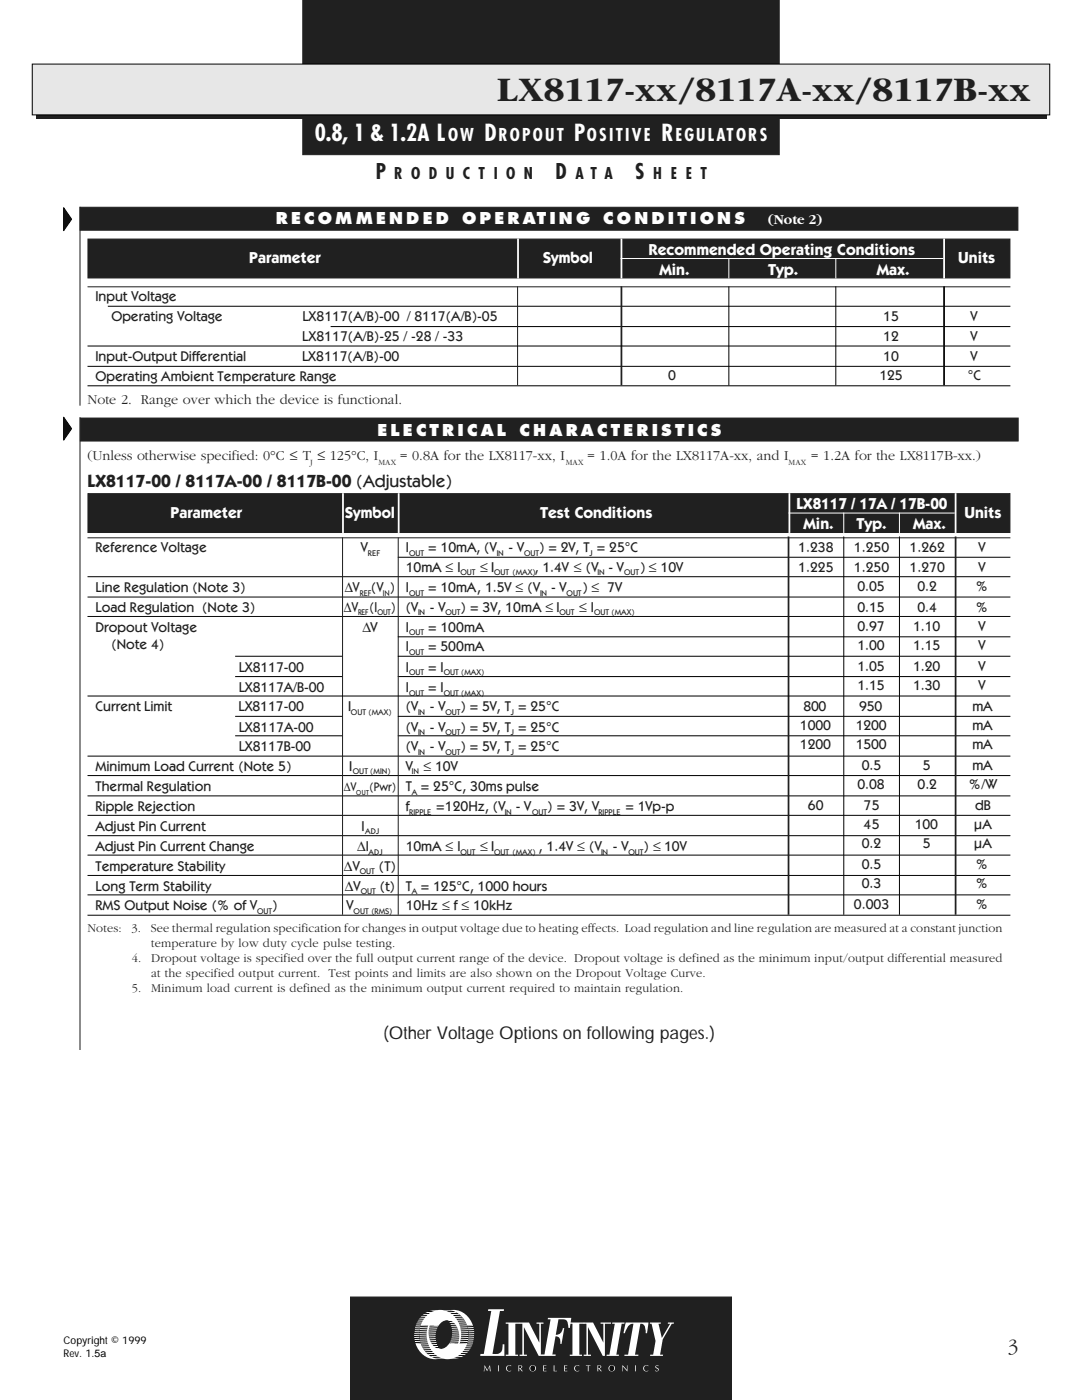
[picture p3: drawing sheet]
<svg xmlns="http://www.w3.org/2000/svg" width="216mm" height="279mm" viewBox="0 0 216 279" stroke-linecap="round" stroke-linejoin="round" font-family="sans-serif">
<defs><g id="words">
<text font-size="6.3" fill="#231f20" x="99.1" y="20.1">LX8117-xx/8117A-xx/8117B-xx</text>
<g font-size="4.6" fill="#fff">
<text x="62.8" y="28.2">0.8, 1 &amp; 1.2A L</text>
<text x="96.7" y="28.2">D</text>
<text x="114.5" y="28.2">P</text>
<text x="132" y="28.2">R</text>
</g>
<g font-size="4.2" fill="#231f20">
<text x="75" y="35.8">P</text>
<text x="110.8" y="35.8">D</text>
<text x="126.7" y="35.8">S</text>
<text x="201.1" y="270.1">3</text>
</g>
<g font-size="3.5" fill="#fff">
<text x="89.4" y="28.2">OW</text>
<text x="99.5" y="28.2">ROPOUT</text>
<text x="117.1" y="28.2">OSITIVE</text>
<text x="134.8" y="28.2">EGULATORS</text>
</g>
<g font-size="3.5" fill="#231f20">
<text x="17.5" y="97.2">LX8117-00 / 8117A-00 / 8117B-00 (Adjustable)</text>
<text x="76.6" y="207.4">(Other Voltage Options on following pages.)</text>
</g>
<g font-size="3.2" fill="#231f20">
<text x="78.7" y="35.8">R O D U C T I O N</text>
<text x="114.8" y="35.8">A T A</text>
<text x="130.4" y="35.8">H E E T</text>
</g>
<g font-size="3.2" fill="#fff">
<text x="55" y="44.8">R E C O M M E N D E D</text>
<text x="92.2" y="44.8">O P E R AT I N G</text>
<text x="120.4" y="44.8">C O N D I T I O N S</text>
<text x="49.7" y="52.6">Parameter</text>
<text x="108.3" y="52.6">Symbol</text>
<text x="129.5" y="50.8">Recommended Operating Conditions</text>
<text x="191.2" y="52.6">Units</text>
<text x="131.6" y="54.9">Min.</text>
<text x="153.3" y="54.9">Typ.</text>
<text x="175" y="54.9">Max.</text>
<text x="75.3" y="87">E L E C T R I C A L</text>
<text x="103.7" y="87">C H A R A C T E R I S T I C S</text>
<text x="158.9" y="101.6">LX8117 / 17A / 17B-00</text>
<text x="34" y="103.4">Parameter</text>
<text x="68.8" y="103.4">Symbol</text>
<text x="107.8" y="103.4">Test Conditions</text>
<text x="160.3" y="105.7">Min.</text>
<text x="170.9" y="105.7">Typ.</text>
<text x="182.2" y="105.7">Max.</text>
<text x="192.4" y="103.4">Units</text>
</g>
<text font-size="2.8" fill="#fff" x="153.3" y="44.8">(Note 2)</text>
<g font-size="2.8" fill="#231f20">
<text x="19" y="60.1">Input Voltage</text>
<text x="22.2" y="64">Operating Voltage</text>
<text x="60.3" y="64">LX8117(A/B)-00 / 8117(A/B)-05</text>
<text x="176.2" y="64">15</text>
<text x="193.7" y="64">V</text>
<text x="60.3" y="68.1">LX8117(A/B)-25 / -28 / -33</text>
<text x="176.2" y="68.1">12</text>
<text x="176.2" y="72">10</text>
<text x="193.7" y="68.1">V</text>
<text x="193.7" y="72">V</text>
<text x="19" y="72.1">Input-Output Differential</text>
<text x="19" y="76">Operating Ambient Temperature Range</text>
<text x="60.3" y="72.1">LX8117(A/B)-00</text>
<text x="133.3" y="75.8">0</text>
<text x="175.5" y="75.8">125</text>
<text x="193.2" y="75.8">°C</text>
<text x="17.5" y="80.6">Note 2. Range over which the device is functional.</text>
<text x="17.5" y="91.7">(Unless otherwise specified: 0°C ≤ T ≤ 125°C, I</text>
<text x="79.8" y="91.7">= 0.8A for the LX8117-xx, I</text>
<text x="117.2" y="91.7">= 1.0A for the LX8117A-xx, and I</text>
<text x="161.8" y="91.7">= 1.2A for the LX8117B-xx.)</text>
<text x="19" y="110.2">Reference Voltage</text>
<text x="72" y="110.2">V</text>
<text x="81" y="110.2">I</text>
<text x="85.4" y="110.2">= 10mA, (V</text>
<text x="101.5" y="110.2">- V</text>
<text x="107.6" y="110.2">) = 2V, T = 25°C</text>
<text x="159.3" y="110.1">1.238</text>
<text x="170.4" y="110.1">1.250</text>
<text x="181.5" y="110.1">1.262</text>
<text x="195.3" y="110.1">V</text>
<text x="19" y="118.2">Line Regulation (Note 3)</text>
<text x="68.8" y="118.2">∆V</text>
<text x="74.1" y="118.2">(V )</text>
<text x="81" y="114.1">10mA ≤ I</text>
<text x="81" y="118.2">I</text>
<text x="85.4" y="118.2">= 10mA, 1.5V ≤ (V</text>
<text x="95.8" y="114.1">≤ I</text>
<text x="106.7" y="114.1">, 1.4V ≤ (V - V</text>
<text x="110" y="118.2">- V</text>
<text x="116.2" y="118.2">) ≤ 7V</text>
<text x="127.7" y="114.1">) ≤ 10V</text>
<text x="159.3" y="114.1">1.225</text>
<text x="170.4" y="114.1">1.250</text>
<text x="171.1" y="118">0.05</text>
<text x="181.5" y="114.1">1.270</text>
<text x="183.1" y="118">0.2</text>
<text x="194.7" y="118">%</text>
<text x="195.3" y="114.1">V</text>
<text x="19" y="122.1">Load Regulation (Note 3)</text>
<text x="68.6" y="122.1">∆V</text>
<text x="73.7" y="122.1">(I</text>
<text x="78" y="122.1">)</text>
<text x="81" y="122.1">(V</text>
<text x="85.8" y="122.1">- V</text>
<text x="91.9" y="122.1">) = 3V, 10mA ≤ I</text>
<text x="115.5" y="122.1">≤ I</text>
<text x="171.1" y="122.1">0.15</text>
<text x="171.1" y="125.9">0.97</text>
<text x="182.2" y="125.9">1.10</text>
<text x="183.1" y="122.1">0.4</text>
<text x="194.7" y="122.1">%</text>
<text x="195.3" y="125.9">V</text>
<text x="19" y="126.1">Dropout Voltage</text>
<text x="22.2" y="129.5">(Note 4)</text>
<text x="72.3" y="126.1">∆V</text>
<text x="81" y="126.1">I</text>
<text x="81" y="130">I</text>
<text x="85.4" y="126.1">= 100mA</text>
<text x="85.4" y="130">= 500mA</text>
<text x="171.1" y="129.8">1.00</text>
<text x="182.2" y="129.8">1.15</text>
<text x="195.3" y="129.8">V</text>
<text x="47.6" y="134.1">LX8117-00</text>
<text x="81" y="134.1">I</text>
<text x="85.4" y="134.1">= I</text>
<text x="171.1" y="133.9">1.05</text>
<text x="171.1" y="137.8">1.15</text>
<text x="182.2" y="133.9">1.20</text>
<text x="182.2" y="137.8">1.30</text>
<text x="195.3" y="133.9">V</text>
<text x="195.3" y="137.8">V</text>
<text x="19" y="142">Current Limit</text>
<text x="47.6" y="142">LX8117-00</text>
<text x="47.6" y="138.1">LX8117A/B-00</text>
<text x="69.5" y="142">I</text>
<text x="81" y="138.1">I</text>
<text x="81" y="142">(V</text>
<text x="85.4" y="138.1">= I</text>
<text x="85.8" y="142">- V</text>
<text x="91.9" y="142">) = 5V, T = 25°C</text>
<text x="160.3" y="141.8">800</text>
<text x="171.4" y="141.8">950</text>
<text x="194" y="141.8">mA</text>
<text x="47.6" y="146">LX8117A-00</text>
<text x="47.6" y="149.9">LX8117B-00</text>
<text x="81" y="146">(V</text>
<text x="81" y="149.9">(V</text>
<text x="85.8" y="146">- V</text>
<text x="85.8" y="149.9">- V</text>
<text x="91.9" y="146">) = 5V, T = 25°C</text>
<text x="91.9" y="149.9">) = 5V, T = 25°C</text>
<text x="159.6" y="145.7">1000</text>
<text x="159.6" y="149.6">1200</text>
<text x="170.7" y="145.7">1200</text>
<text x="170.7" y="149.6">1500</text>
<text x="194" y="145.7">mA</text>
<text x="194" y="149.6">mA</text>
<text x="19" y="153.8">Minimum Load Current (Note 5)</text>
<text x="69.6" y="153.8">I</text>
<text x="81" y="153.8">V</text>
<text x="84.5" y="153.8">≤ 10V</text>
<text x="172" y="153.6">0.5</text>
<text x="184.1" y="153.6">5</text>
<text x="194" y="153.6">mA</text>
<text x="19" y="157.9">Thermal Regulation</text>
<text x="19" y="161.9">Ripple Rejection</text>
<text x="81" y="157.9">T = 25°C, 30ms pulse</text>
<text x="81" y="161.9">f</text>
<text x="87.1" y="161.9">=120Hz, (V - V</text>
<text x="109.2" y="161.9">) = 3V, V</text>
<text x="124.8" y="161.9">= 1Vp-p</text>
<text x="161.2" y="161.6">60</text>
<text x="171.1" y="157.5">0.08</text>
<text x="172.3" y="161.6">75</text>
<text x="183.1" y="157.5">0.2</text>
<text x="193.3" y="157.5">%/W</text>
<text x="194.6" y="161.6">dB</text>
<text x="19" y="165.8">Adjust Pin Current</text>
<text x="72.1" y="165.8">I</text>
<text x="172.3" y="165.4">45</text>
<text x="182.6" y="165.4">100</text>
<text x="194.4" y="165.4">µA</text>
<text x="19" y="169.9">Adjust Pin Current Change</text>
<text x="19" y="173.7">Temperature Stability</text>
<text x="68.6" y="173.7">∆V</text>
<text x="71.3" y="169.9">∆I</text>
<text x="75.6" y="173.7">(T)</text>
<text x="81" y="169.9">10mA ≤ I</text>
<text x="95.8" y="169.9">≤ I</text>
<text x="107.5" y="169.9">, 1.4V ≤ (V</text>
<text x="122.3" y="169.9">- V</text>
<text x="128.4" y="169.9">) ≤ 10V</text>
<text x="172" y="169.3">0.2</text>
<text x="172" y="173.4">0.5</text>
<text x="184.1" y="169.3">5</text>
<text x="194.4" y="169.3">µA</text>
<text x="194.7" y="173.4">%</text>
<text x="19" y="177.8">Long Term Stability</text>
<text x="68.8" y="177.8">∆V</text>
<text x="75.8" y="177.8">(t)</text>
<text x="81" y="177.8">T = 125°C, 1000 hours</text>
<text x="172" y="177.3">0.3</text>
<text x="194.7" y="177.3">%</text>
<text x="19" y="181.7">RMS Output Noise (% of V</text>
<text x="54.3" y="181.7">)</text>
<text x="69.1" y="181.7">V</text>
<text x="81" y="181.7">10Hz ≤ f ≤ 10kHz</text>
<text x="170.4" y="181.3">0.003</text>
<text x="194.7" y="181.3">%</text>
</g>
<g font-size="2.5" fill="#231f20">
<text x="68.6" y="157.9">∆V</text>
<text x="73.7" y="157.9">(Pwr)</text>
<text x="17.5" y="186.1">Notes:</text>
<text x="26.2" y="186.1">3.</text>
<text x="26.3" y="191.9">4.</text>
<text x="30.1" y="186.1">See thermal regulation specification for changes in output voltage due to heating effects. Load regulation and line regulation are measured at a constant junction</text>
<text x="30.2" y="188.9">temperature by low duty cycle pulse testing.</text>
<text x="30.2" y="191.9">Dropout voltage is specified over the full output current range of the device. Dropout voltage is defined as the minimum input/output differential measured</text>
<text x="26.3" y="197.9">5.</text>
<text x="30.2" y="194.9">at the specified output current. Test points and limits are also shown on the Dropout Voltage Curve.</text>
<text x="30.2" y="197.9">Minimum load current is defined as the minimum output current required to maintain regulation.</text>
</g>
<g font-size="2.1">
<text x="12.7" y="268.3">Copyright © 1999</text>
<text x="12.7" y="270.8">Rev. 1.5a</text>
</g>
<g font-size="1.7" fill="#231f20">
<text x="61.9" y="92.8">J</text>
<text x="75.5" y="92.8">MAX</text>
<text x="112.9" y="92.8">MAX</text>
<text x="157.3" y="92.8">MAX</text>
<text x="73.4" y="110.9">REF</text>
<text x="81.7" y="110.9">OUT</text>
<text x="99.1" y="110.9">IN</text>
<text x="104.6" y="110.9">OUT</text>
<text x="117.7" y="110.9">J</text>
<text x="71.8" y="118.9">REF</text>
<text x="76.4" y="118.9">IN</text>
<text x="81.7" y="118.9">OUT</text>
<text x="91.9" y="114.8">OUT</text>
<text x="98.6" y="114.8">OUT (MAX)</text>
<text x="107.8" y="118.9">IN</text>
<text x="113.1" y="118.9">OUT</text>
<text x="119.2" y="114.8">IN</text>
<text x="124.5" y="114.8">OUT</text>
<text x="71.4" y="122.8">REF</text>
<text x="75.3" y="122.8">OUT</text>
<text x="83.4" y="122.8">IN</text>
<text x="88.9" y="122.8">OUT</text>
<text x="111.7" y="122.8">OUT</text>
<text x="118.5" y="122.8">OUT (MAX)</text>
<text x="81.7" y="126.8">OUT</text>
<text x="81.7" y="130.7">OUT</text>
<text x="81.7" y="134.8">OUT</text>
<text x="88.5" y="134.8">OUT (MAX)</text>
<text x="70" y="142.7">OUT (MAX)</text>
<text x="81.7" y="138.8">OUT</text>
<text x="83.4" y="142.7">IN</text>
<text x="88.5" y="138.8">OUT (MAX)</text>
<text x="88.9" y="142.7">OUT</text>
<text x="102" y="142.7">J</text>
<text x="83.4" y="146.8">IN</text>
<text x="88.9" y="146.8">OUT</text>
<text x="102" y="146.8">J</text>
<text x="70.4" y="154.5">OUT (MIN)</text>
<text x="82.2" y="154.5">IN</text>
<text x="83.4" y="150.6">IN</text>
<text x="88.9" y="150.6">OUT</text>
<text x="102" y="150.6">J</text>
<text x="82.2" y="158.6">A</text>
<text x="72.8" y="166.5">ADJ</text>
<text x="81.7" y="162.6">RIPPLE</text>
<text x="100.7" y="162.6">IN</text>
<text x="106.2" y="162.6">OUT</text>
<text x="119.4" y="162.6">RIPPLE</text>
<text x="73.6" y="170.6">ADJ</text>
<text x="91.9" y="170.6">OUT</text>
<text x="98.6" y="170.6">OUT (MAX)</text>
<text x="119.9" y="170.6">IN</text>
<text x="125.4" y="170.6">OUT</text>
<text x="71.8" y="174.4">OUT</text>
<text x="72" y="178.5">OUT</text>
<text x="82.2" y="178.5">A</text>
<text x="51.3" y="182.4">OUT</text>
<text x="70.6" y="182.4">OUT (RMS)</text>
</g>
<text font-size="1.4" fill="#231f20" x="71.1" y="158.6">OUT</text>
</g></defs>
<path d="M7.1 13.5h201.7v10.3h-201.7z" fill="#231f20"/>
<path d="M60.4 -.1h95.1v31h-95.1z" fill="#231f20" stroke="#231f20" stroke-width=".2"/>
<path d="M6.4 12.8h203.1v10.1h-203.1z" fill="#e6e7e9" stroke="#000" stroke-width=".2"/>
<path d="M69.9 258.9h76.1v20.5h-76.1z" fill="#231f20" stroke="#231f20" stroke-width=".2"/>
<g fill="#fff">
<path d="M97.4 261.3h3.2l-.1 .3h-.7l-1.5 8.6h.4a1.28 1.28 0 0 0 1.6-1.4v-.5h.3v2.3h-4.8l.1-.4h.6l1.5-8.6h-.6z"/>
<path d="M100.9 263.9h2.8v.3h-.9v6.2h.6v.2h-2.5v-.2h.6v-6.2h-.6z"/>
<path d="M109.3 263h4.7l-.3 2h-.3a1.58 1.58 0 0 0-.8-1.7h-1.2l-.5 3.1a1.33 1.33 0 0 0 1.4-1.3h.3l-.6 3.1h-.2a1.1 1.1 0 0 0-1-1.5l-.6 3.6h.7l-.1 .3h-2.9v-.3h.7l1.3-7h-.6z"/>
<path d="M113.7 263.9h2.9v.3h-1v6.2h.5v.2h-2.4v-.2h.5v-6.2h-.5z"/>
<path d="M122.2 263.9h2.4v.3h-.6l-1 6.2h.5v.2h-2.5l.1-.2h.5l1.1-6.2h-.6z"/>
<path d="M124.8 263.9h4.6l-.3 2.2h-.3v-.3a1.19 1.19 0 0 0-1-1.6l-1.1 6.2h.7v.2h-2.8v-.2h.7l1.1-6.2a1.79 1.79 0 0 0-1.6 1.6l-.1 .3h-.3z"/>
<path d="M129.7 263.9h2.2l-.1 .3h-.4l.7 2.8 1.6-2.8h-.5l.1-.3h1.2l-.1 .3h-.4l-1.8 3.1-.5 3.1h.6v.2h-2.6v-.2h.6l.5-2.8-.8-3.4h-.3z"/>
<path d="M96.7 272.5l.5 .9 .6-.9 .1 1.2h-.1l-.1-.9-.5 .9-.5-.9-.1 .9h-.1z"/>
<path d="M99.4 272.5h.1v1.2h-.1z"/>
<path d="M101.2 272.6l.4-.1h.4v.2a.52 .52 0 0 0-.7 .1 .52 .52 0 0 0 0 .6 .52 .52 0 0 0 .7 .1 .6 .6 0 0 1-.9 0 .6 .6 0 0 1 .1-.9z"/>
<path d="M103.4 272.5l.8 .1a.33 .33 0 0 1-.4 .5l.5 .6h-.2l-.4-.6-.1 .6h-.2z"/>
</g>
<path d="M103.6 272.5l.4 .1v.3l-.4 .1z" fill="#000"/>
<circle cx="106.3" cy="273.1" r=".65" fill="#fff"/>
<path d="M106 272.6a.52 .52 0 0 1 .7 .2 .52 .52 0 0 1-.1 .7 .52 .52 0 0 1-.7-.1v-.6z" fill="#000"/>
<g fill="#fff">
<path d="M108.4 272.5h.6v.1h-.5v.4h.5l-.5 .1v.5h.5v.1h-.6z"/>
<path d="M110.5 272.5h.1v1.1h.5v.1h-.6z"/>
<path d="M112.6 272.5h.6v.1h-.5v.4h.4l-.4 .1v.5h.5v.1h-.6z"/>
<path d="M114.8 272.6l.4-.1h.4v.2a.52 .52 0 0 0-.7 .1 .52 .52 0 0 0 0 .6 .52 .52 0 0 0 .7 .1 .6 .6 0 0 1-.9 0 .6 .6 0 0 1 .1-.9z"/>
<path d="M116.9 272.5h.9v.1h-.4v1.1h-.1v-1.1h-.4z"/>
<path d="M119.2 272.5l.7 .1a.33 .33 0 0 1-.3 .5l.5 .6h-.2l-.5-.6v.6h-.2z"/>
</g>
<path d="M119.4 272.5l.4 .1v.3l-.4 .1z" fill="#000"/>
<circle cx="122.1" cy="273.1" r=".65" fill="#fff"/>
<path d="M121.8 272.6a.52 .52 0 0 1 .7 .2 .52 .52 0 0 1-.2 .7 .52 .52 0 0 1-.7-.1v-.6z" fill="#000"/>
<g fill="#fff">
<path d="M124.2 272.5l.9 .9 .1-.9v1.2l-.9-1-.1 1z"/>
<path d="M126.7 272.5h.2v1.2h-.2z"/>
<path d="M128.5 272.6l.5-.1h.4l-.1 .2a.52 .52 0 0 0-.7 .1 .52 .52 0 0 0 .1 .6 .52 .52 0 0 0 .7 .1 .6 .6 0 0 1-.9 0 .6 .6 0 0 1 0-.9z"/>
<path d="M130.8 272.6l.4-.1h.2v.2l-.4-.1v.3a.41 .41 0 0 1 .4 .3 .41 .41 0 0 1-.2 .5l-.5-.1 .1-.2 .3 .2 .1-.1a.39 .39 0 0 0-.4-.5z"/>
<path d="M103.7 263.9h1.9l2 4v-3.7h-.5v-.3h1.3v.3h-.5v6.4h-.4l-2.9-5.7-.1 5.5h.6v.2h-1.4v-.2h.5v-6.2h-.5z"/>
<path d="M116.5 263.9h1.8l2.1 4v-3.7h-.6v-.3h2.1v.3h-1.2v6.4h-.4l-3-5.7v5.5h.6v.2h-1.4v-.2h.5v-6.2h-.5z"/>
</g>
<path d="M90.8 264.6l3.5-.1a5.3 5.3 0 0 1-2.4 6.4 3.7 3.7 0 0 1-3.9-.7l.2-.4a2.11 2.11 0 0 0 2.9-1.6 4.3 4.3 0 0 0-.3-3.6z" fill="#000"/>
<g fill="none" stroke="#fff" stroke-width=".2">
<path d="M94.1 271.1l-5.8 .2M94.1 270.7l-5.7 .2M94.2 270.3l-5.7 .1M94.2 269.8l-5.6 .2M94.3 269.4l-5.6 .2M94.3 269l-5.4 .2M94.4 268.6l-5.4 .2M94.4 268.2l-5.3 .2M94.5 267.8l-5.3 .2M94.6 267.4l-5.2 .2M94.6 267l-5.1 .2M94.7 266.6l-5.1 .1"/>
<path d="M94.7 266.2l-5 .1M94.7 264.5l-4.5 .2M94.7 264.9l-4.6 .2M94.7 265.3l-4.7 .2M94.7 265.8l-4.8 .1"/>
</g>
<path d="M87.8 262.6a3.9 3.9 0 0 1 6.5 1.9l-3.5 .1a1.98 1.98 0 0 0-1.8-1.1 1.98 1.98 0 0 0-1.8 1.2 3.9 3.9 0 0 0 1 5.1l-.2 .4a5.4 5.4 0 0 1-.2-7.6z" fill="#fff"/>
<path d="M84.1 262.6a3.7 3.7 0 0 1 5.2-.2l-.2 .5a2.11 2.11 0 0 0-3 1.6 4.3 4.3 0 0 0 .4 3.6l-3.6 .1a5.5 5.5 0 0 1 1.2-5.6z" fill="#000"/>
<g fill="none" stroke="#fff" stroke-width=".2">
<path d="M87.1 268l-4.5 .1M87.2 267.6l-4.6 .1M87.3 267.2l-4.7 .1M87.4 266.8l-4.8 .1M87.6 266.3l-5 .2M87.7 265.9l-5.1 .2M87.8 265.5l-5.1 .2M87.9 265.1l-5.2 .2M88.1 264.7l-5.3 .2M88.2 264.3l-5.4 .2M88.3 263.9l-5.4 .2M88.4 263.5l-5.5 .2"/>
<path d="M88.5 263.1l-5.5 .1M88.7 262.6l-5.7 .2M88.8 262.2l-5.7 .2M88.9 261.8l-5.8 .2M89 261.4l-5.8 .2"/>
</g>
<path d="M82.9 268.2l3.6-.1a1.98 1.98 0 0 0 1.8 1.1 1.98 1.98 0 0 0 1.8-1.2 3.9 3.9 0 0 0-1-5.1l.2-.5a5.3 5.3 0 0 1-1 8.6 4 4 0 0 1-5.4-2.8z" fill="#fff"/>
<path d="M86.8 262.4a3.8 3.8 0 0 1 6.1 1.5 5.7 5.7 0 0 1 .3 4.3l-3.6-.1a4.1 4.1 0 0 0-.7-5.1 1.76 1.76 0 0 0-1.8-.1zM84 264.5l3.5 .1a4.1 4.1 0 0 0 .7 5.1 1.76 1.76 0 0 0 1.9 .1l.2 .4a3.8 3.8 0 0 1-6.1-1.4 5.7 5.7 0 0 1-.2-4.3z" fill="#000"/>
<g fill="none" stroke="#fff" stroke-width=".2">
<path d="M83.6 265.8l9.9 .3M83.6 265.3l9.8 .4M83.6 264.9l9.8 .4M83.6 264.5l9.7 .4M83.6 266.2l5 .1M83.7 266.6l9.8 .3M83.7 267l9.8 .3M83.8 267.4l9.7 .3M83.8 267.8l9.7 .3M83.9 268.2l5.3 .2M83.9 268.6l5.4 .2M84 269l5.4 .2"/>
<path d="M84 269.4l5.6 .2M84.1 269.8l5.6 .2M84.1 270.3l5.7 .1M84.2 270.7l5.7 .2M84.2 271.1l5.8 .2M87.1 261.4l5.8 .2M87.2 261.8l5.8 .2M87.3 262.2l5.7 .2M87.5 262.6l5.6 .2M87.6 263.1l5.5 .1M87.7 263.5l5.5 .2M87.8 263.9l5.4 .2"/>
<path d="M88 264.3l5.3 .2M88.6 266.3l4.9 .2"/>
</g>
<g fill="#fff">
<path d="M85 262.7a3.9 3.9 0 0 1 4-1.1 3.9 3.9 0 0 1 2.8 3 5.4 5.4 0 0 1-1.5 5.6l-.2-.4a3.9 3.9 0 0 0 .2-6 1.93 1.93 0 0 0-2.8 .8l-3.5-.1z"/>
<path d="M86.8 262.4l.3 .5a3.9 3.9 0 0 0-.3 6 1.93 1.93 0 0 0 2.8-.8l3.6 .1a4 4 0 0 1-4 3.1 4 4 0 0 1-3.8-3.2 5.4 5.4 0 0 1 1.4-5.7z"/>
</g>
<path d="M16 41.3v39.7M17.5 57.2h184.1M103.3 57.2v19.7M16 83.3v126.2M17.5 107.3h184.1M68.4 107.2v75.4M79.5 107.2v75.4" fill="none" stroke="#231f20" stroke-width=".2"/>
<g fill="#231f20" stroke="#231f20" stroke-width=".2">
<path d="M16 41.4h187.1v4.5h-187.1z"/>
<path d="M17.6 47.7h183.9v7.8h-183.9z"/>
<path d="M16 83.4h187.2v4.6h-187.2z"/>
<path d="M17.6 98.5h183.9v7.8h-183.9z"/>
</g>
<path d="M12.7 41.5l1.6 2.2-1.6 2.3zM12.7 83.3l1.6 2.2-1.6 2.3z" fill="#000" stroke="#000" stroke-width=".2"/>
<path d="M103.4 47.6v8M124 47.6v8M188.4 47.6v8M68.4 98.4v8M79.6 98.4v8M157.5 98.4v8M190.7 98.4v8" fill="none" stroke="#fff" stroke-width=".35"/>
<path d="M123.8 51.6h64.4M145.4 51.5v4.1M166.8 51.5v4.1M157.3 102.4h33.2M168.4 102.3v4.1M179.5 102.3v4.1" fill="none" stroke="#fff" stroke-width=".2"/>
<g fill="none" stroke="#000" stroke-width=".2">
<path d="M145.4 57.2v19.7M166.8 57.2v19.7M17.5 73.1h184.1M17.5 77h184.1M17.5 69.1h184.1M21.5 61.1h180.1M66 65.2h135.6M17.5 119.2h184.1M17.5 115.1h184.1M79.4 111.2h122.2M168.4 107.1v75.5M179.5 107.1v75.5"/>
<path d="M17.5 123h184.1M17.5 138.9h184.1M46.9 135h21.4M46.9 131h21.4M79.4 135h122.2M79.4 127.1h122.2M79.4 131h122.2M17.5 150.9h184.1M17.5 154.8h184.1M17.5 158.8h184.1M46.9 146.8h21.4M46.9 143h21.4"/>
<path d="M79.4 146.8h122.2M79.4 143h122.2M17.5 162.7h184.1M17.5 166.8h184.1M17.5 170.7h184.1M17.5 174.7h184.1M17.5 178.6h184.1M17.5 182.7h184.1"/>
</g>
<path d="M124 57.2v19.7M157.3 107.1v75.5M190.7 107.1v75.5" fill="none" stroke="#231f20" stroke-width=".35"/>
<path d="M188.4 57.2v19.7" fill="none" stroke="#000" stroke-width=".35"/>
<use href="#words"/>
</svg>
